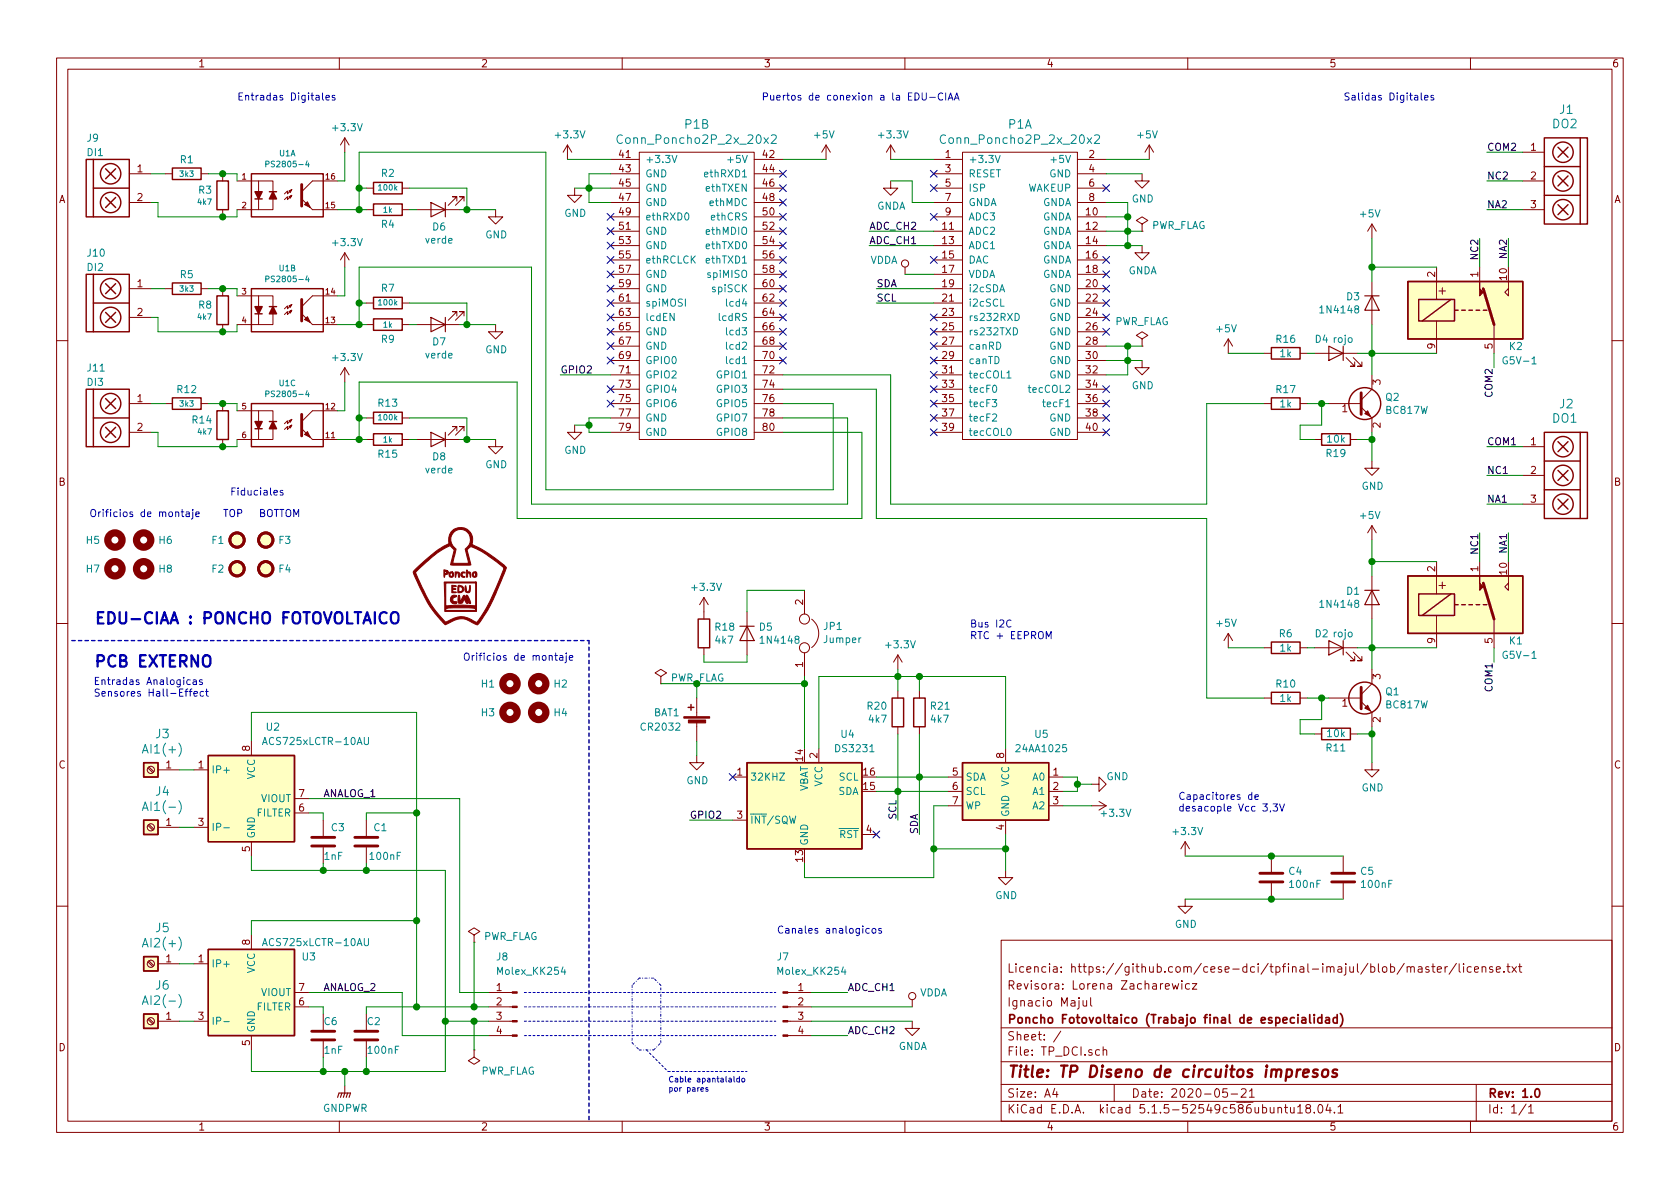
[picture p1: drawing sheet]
<svg xmlns="http://www.w3.org/2000/svg" width="297mm" height="210mm" viewBox="0 0 297 210" stroke-linecap="round" stroke-linejoin="round" font-family="sans-serif">
<defs><g id="words">
<g font-size="2.8" fill="#0000c2">
<text x="19.7" y="110.4">EDU-CIAA : PONCHO FOTOVOLTAICO</text>
<text x="16.5" y="118">PCB EXTERNO</text>
</g>
<text font-size="2.8" fill="#840000" x="178" y="190.5">Title: TP Diseno de circuitos impresos</text>
<g font-size="2.1" fill="#008484">
<text x="121.1" y="22.8">P1B</text>
<text x="178.3" y="22.8">P1A</text>
<text x="274.5" y="22.7">DO2</text>
<text x="275.8" y="20.1">J1</text>
<text x="110" y="25.4">Conn_Poncho2P_2x_20x2</text>
<text x="167.1" y="25.4">Conn_Poncho2P_2x_20x2</text>
<text x="274.5" y="74.7">DO1</text>
<text x="275.8" y="72.2">J2</text>
<text x="27.6" y="130.6">J3</text>
<text x="25.8" y="133.2">AI1(+)</text>
<text x="26" y="143.4">AI1(-)</text>
<text x="27.6" y="140.7">J4</text>
<text x="25.8" y="167.5">AI2(+)</text>
<text x="27.6" y="164.8">J5</text>
<text x="26" y="177.7">AI2(-)</text>
<text x="27.6" y="175">J6</text>
</g>
<g font-size="2.1" fill="#840000">
<text x="254.4" y="52.1">+</text>
<text x="254.4" y="104.2">+</text>
<text x="178" y="172">Licencia: https://github.com/cese-dci/tpfinal-imajul/blob/master/license.txt</text>
<text x="178" y="178">Ignacio Majul</text>
<text x="178" y="175">Revisora: Lorena Zacharewicz</text>
<text x="178" y="184">Sheet: /</text>
<text x="178" y="181">Poncho Fotovoltaico (Trabajo final de especialidad)</text>
<text x="178" y="186.7">File: TP_DCI.sch</text>
<text x="178" y="196.9">KiCad E.D.A. kicad 5.1.5-52549c586ubuntu18.04.1</text>
<text x="178" y="194.1">Size: A4</text>
<text x="200" y="194.1">Date: 2020-05-21</text>
<text x="263" y="194.1">Rev: 1.0</text>
<text x="263" y="196.9">Id: 1/1</text>
</g>
<g font-size="1.8" fill="#840000">
<text x="35" y="11.9">1</text>
<text x="85" y="11.9">2</text>
<text x="135" y="11.9">3</text>
<text x="185" y="11.9">4</text>
<text x="235" y="11.9">5</text>
<text x="285" y="11.9">6</text>
<text x="109.5" y="27.9">41</text>
<text x="134.9" y="27.9">42</text>
<text x="167.2" y="27.9">1</text>
<text x="192.6" y="27.9">2</text>
<text x="270.7" y="26.7">1</text>
<text x="10.4" y="35.9">A</text>
<text x="24.3" y="30.5">1</text>
<text x="24.3" y="35.6">2</text>
<text x="109.5" y="30.5">43</text>
<text x="109.5" y="33">45</text>
<text x="109.5" y="35.6">47</text>
<text x="134.9" y="30.5">44</text>
<text x="134.9" y="33">46</text>
<text x="134.9" y="35.6">48</text>
<text x="167.2" y="30.5">3</text>
<text x="167.2" y="33">5</text>
<text x="167.2" y="35.6">7</text>
<text x="192.6" y="30.5">4</text>
<text x="192.6" y="33">6</text>
<text x="192.6" y="35.6">8</text>
<text x="270.7" y="31.7">2</text>
<text x="285.4" y="35.9">A</text>
<text x="109.5" y="38.1">49</text>
<text x="109.5" y="40.6">51</text>
<text x="134.9" y="38.1">50</text>
<text x="134.9" y="40.6">52</text>
<text x="166.7" y="40.6">11</text>
<text x="167.2" y="38.1">9</text>
<text x="192.1" y="38.1">10</text>
<text x="192.1" y="40.6">12</text>
<text x="270.7" y="36.8">3</text>
<text x="109.5" y="43.2">53</text>
<text x="109.5" y="45.7">55</text>
<text x="134.9" y="43.2">54</text>
<text x="134.9" y="45.7">56</text>
<text x="166.7" y="43.2">13</text>
<text x="166.7" y="45.7">15</text>
<text x="192.1" y="43.2">14</text>
<text x="192.1" y="45.7">16</text>
<text x="24.3" y="50.8">1</text>
<text x="109.5" y="48.3">57</text>
<text x="109.5" y="50.8">59</text>
<text x="109.5" y="53.3">61</text>
<text x="134.9" y="48.3">58</text>
<text x="134.9" y="50.8">60</text>
<text x="134.9" y="53.3">62</text>
<text x="166.7" y="48.3">17</text>
<text x="166.7" y="50.8">19</text>
<text x="166.7" y="53.3">21</text>
<text x="192.1" y="48.3">18</text>
<text x="192.1" y="50.8">20</text>
<text x="192.1" y="53.3">22</text>
<text x="253.7" y="49" transform="rotate(-90 253.7 49)">2</text>
<text x="261.4" y="49" transform="rotate(-90 261.4 49)">1</text>
<text x="266.4" y="49.5" transform="rotate(-90 266.4 49.5)">10</text>
<text x="24.3" y="55.9">2</text>
<text x="109.5" y="55.9">63</text>
<text x="109.5" y="58.4">65</text>
<text x="134.9" y="55.9">64</text>
<text x="134.9" y="58.4">66</text>
<text x="166.7" y="55.9">23</text>
<text x="166.7" y="58.4">25</text>
<text x="192.1" y="55.9">24</text>
<text x="192.1" y="58.4">26</text>
<text x="109.5" y="61">67</text>
<text x="109.5" y="63.5">69</text>
<text x="134.9" y="61">68</text>
<text x="134.9" y="63.5">70</text>
<text x="166.7" y="61">27</text>
<text x="166.7" y="63.5">29</text>
<text x="192.1" y="61">28</text>
<text x="192.1" y="63.5">30</text>
<text x="253.7" y="61.7" transform="rotate(-90 253.7 61.7)">9</text>
<text x="263.9" y="61.7" transform="rotate(-90 263.9 61.7)">5</text>
<text x="24.3" y="71.1">1</text>
<text x="109.5" y="66">71</text>
<text x="109.5" y="68.6">73</text>
<text x="109.5" y="71.1">75</text>
<text x="134.9" y="66">72</text>
<text x="134.9" y="68.6">74</text>
<text x="134.9" y="71.1">76</text>
<text x="166.7" y="66">31</text>
<text x="166.7" y="68.6">33</text>
<text x="166.7" y="71.1">35</text>
<text x="192.1" y="66">32</text>
<text x="192.1" y="68.6">34</text>
<text x="192.1" y="71.1">36</text>
<text x="244.1" y="68" transform="rotate(-90 244.1 68)">3</text>
<text x="24.3" y="76.2">2</text>
<text x="109.5" y="73.7">77</text>
<text x="109.5" y="76.2">79</text>
<text x="134.9" y="73.7">78</text>
<text x="134.9" y="76.2">80</text>
<text x="166.7" y="73.7">37</text>
<text x="166.7" y="76.2">39</text>
<text x="192.1" y="73.7">38</text>
<text x="192.1" y="76.2">40</text>
<text x="237.3" y="72.9">1</text>
<text x="244.1" y="75.7" transform="rotate(-90 244.1 75.7)">2</text>
<text x="270.7" y="78.7">1</text>
<text x="270.7" y="83.8">2</text>
<text x="10.4" y="85.9">B</text>
<text x="270.7" y="88.9">3</text>
<text x="285.4" y="85.9">B</text>
<text x="253.7" y="101.1" transform="rotate(-90 253.7 101.1)">2</text>
<text x="261.4" y="101.1" transform="rotate(-90 261.4 101.1)">1</text>
<text x="266.4" y="101.5" transform="rotate(-90 266.4 101.5)">10</text>
<text x="142" y="107" transform="rotate(-90 142 107)">2</text>
<text x="253.7" y="113.8" transform="rotate(-90 253.7 113.8)">9</text>
<text x="263.9" y="113.8" transform="rotate(-90 263.9 113.8)">5</text>
<text x="142" y="118" transform="rotate(-90 142 118)">1</text>
<text x="237.3" y="125">1</text>
<text x="244.1" y="120.1" transform="rotate(-90 244.1 120.1)">3</text>
<text x="244.1" y="127.7" transform="rotate(-90 244.1 127.7)">2</text>
<text x="10.4" y="135.9">C</text>
<text x="29.4" y="135.9">1</text>
<text x="35.1" y="135.9">1</text>
<text x="44.2" y="132.8" transform="rotate(-90 44.2 132.8)">8</text>
<text x="130.3" y="137.2">1</text>
<text x="142" y="134.6" transform="rotate(-90 142 134.6)">14</text>
<text x="144.5" y="134.1" transform="rotate(-90 144.5 134.1)">2</text>
<text x="152.7" y="137.2">16</text>
<text x="168.4" y="137.2">5</text>
<text x="177.5" y="134.1" transform="rotate(-90 177.5 134.1)">8</text>
<text x="186.2" y="137.2">1</text>
<text x="285.4" y="135.9">C</text>
<text x="52.9" y="143.5">6</text>
<text x="52.9" y="141">7</text>
<text x="152.7" y="139.7">15</text>
<text x="168.4" y="139.7">6</text>
<text x="168.4" y="142.2">7</text>
<text x="186.2" y="139.7">2</text>
<text x="186.2" y="142.2">3</text>
<text x="29.4" y="146">1</text>
<text x="35.1" y="146">3</text>
<text x="130.3" y="144.8">3</text>
<text x="153.2" y="147.3">4</text>
<text x="177.5" y="146.8" transform="rotate(-90 177.5 146.8)">4</text>
<text x="44.2" y="150.6" transform="rotate(-90 44.2 150.6)">5</text>
<text x="142" y="152.3" transform="rotate(-90 142 152.3)">13</text>
<text x="44.2" y="167.1" transform="rotate(-90 44.2 167.1)">8</text>
<text x="29.4" y="170.2">1</text>
<text x="35.1" y="170.2">1</text>
<text x="52.9" y="177.8">6</text>
<text x="52.9" y="175.3">7</text>
<text x="87.8" y="175.3">1</text>
<text x="87.8" y="177.8">2</text>
<text x="141.1" y="175.3">1</text>
<text x="141.1" y="177.8">2</text>
<text x="10.4" y="185.9">D</text>
<text x="29.4" y="180.3">1</text>
<text x="35.1" y="180.3">3</text>
<text x="44.2" y="184.9" transform="rotate(-90 44.2 184.9)">5</text>
<text x="87.8" y="180.3">3</text>
<text x="87.8" y="182.9">4</text>
<text x="141.1" y="180.3">3</text>
<text x="141.1" y="182.9">4</text>
<text x="285.4" y="185.9">D</text>
<text x="35" y="199.9">1</text>
<text x="85" y="199.9">2</text>
<text x="135" y="199.9">3</text>
<text x="185" y="199.9">4</text>
<text x="235" y="199.9">5</text>
<text x="285" y="199.9">6</text>
</g>
<g font-size="1.8" fill="#0000c2">
<text x="41.9" y="17.8">Entradas Digitales</text>
<text x="134.6" y="17.8">Puertos de conexion a la EDU-CIAA</text>
<text x="237.5" y="17.8">Salidas Digitales</text>
<text x="40.6" y="87.6">Fiduciales</text>
<text x="18.6" y="91.4">Orificios de montaje</text>
<text x="39.4" y="91.4">TOP</text>
<text x="45.7" y="91.4">BOTTOM</text>
<text x="171.4" y="111">Bus I2C</text>
<text x="171.4" y="113">RTC + EEPROM</text>
<text x="84.6" y="116.8">Orificios de montaje</text>
<text x="16.5" y="121.1">Entradas Analogicas</text>
<text x="16.5" y="123.2">Sensores Hall-Effect</text>
<text x="208.3" y="141.4">Capacitores de</text>
<text x="208.3" y="143.5">desacople Vcc 3,3V</text>
<text x="139.7" y="165.1">Canales analogicos</text>
</g>
<g font-size="1.8" fill="#008484">
<text x="59" y="23.2">+3.3V</text>
<text x="15.4" y="25.1">J9</text>
<text x="15.5" y="27.6">DI1</text>
<text x="31.9" y="28.9">R1</text>
<text x="98.4" y="24.5">+3.3V</text>
<text x="114" y="28.8">+3.3V</text>
<text x="129.1" y="28.8">+5V</text>
<text x="144.1" y="24.5">+5V</text>
<text x="155.5" y="24.5">+3.3V</text>
<text x="171.2" y="28.8">+3.3V</text>
<text x="186.3" y="28.8">+5V</text>
<text x="201.2" y="24.5">+5V</text>
<text x="35.2" y="34.3">R3</text>
<text x="67.5" y="31.3">R2</text>
<text x="114" y="31.4">GND</text>
<text x="114" y="33.9">GND</text>
<text x="125" y="31.4">ethRXD1</text>
<text x="125" y="33.9">ethTXEN</text>
<text x="171.2" y="31.4">RESET</text>
<text x="171.2" y="33.9">ISP</text>
<text x="181.6" y="33.9">WAKEUP</text>
<text x="185.5" y="31.4">GND</text>
<text x="200.1" y="35.8">GND</text>
<text x="67.5" y="40.3">R4</text>
<text x="76.5" y="40.8">D6</text>
<text x="99.8" y="38.3">GND</text>
<text x="114" y="36.4">GND</text>
<text x="114" y="39">ethRXD0</text>
<text x="114" y="41.5">GND</text>
<text x="125.1" y="41.5">ethMDIO</text>
<text x="125.7" y="36.4">ethMDC</text>
<text x="126" y="39">ethCRS</text>
<text x="155" y="37.1">GNDA</text>
<text x="171.2" y="41.5">ADC2</text>
<text x="171.2" y="36.4">GNDA</text>
<text x="171.2" y="39">ADC3</text>
<text x="184.3" y="39">GNDA</text>
<text x="184.3" y="41.5">GNDA</text>
<text x="184.3" y="36.4">GNDA</text>
<text x="203.5" y="40.5">PWR_FLAG</text>
<text x="240.6" y="38.4">+5V</text>
<text x="15.5" y="47.9">DI2</text>
<text x="15.5" y="45.4">J10</text>
<text x="59" y="43.5">+3.3V</text>
<text x="75.3" y="43.1">verde</text>
<text x="85.8" y="42.2">GND</text>
<text x="114" y="44.1">GND</text>
<text x="114" y="46.6">ethRCLCK</text>
<text x="125.2" y="44.1">ethTXD0</text>
<text x="125.2" y="46.6">ethTXD1</text>
<text x="153.8" y="46.7">VDDA</text>
<text x="171.2" y="44.1">ADC1</text>
<text x="171.2" y="46.6">DAC</text>
<text x="184.3" y="44.1">GNDA</text>
<text x="184.3" y="46.6">GNDA</text>
<text x="31.9" y="49.2">R5</text>
<text x="67.5" y="51.6">R7</text>
<text x="114" y="49.1">GND</text>
<text x="114" y="51.7">GND</text>
<text x="125.2" y="49.1">spiMISO</text>
<text x="126" y="51.7">spiSCK</text>
<text x="171.2" y="49.1">VDDA</text>
<text x="171.2" y="51.7">i2cSDA</text>
<text x="184.3" y="49.1">GNDA</text>
<text x="185.5" y="51.7">GND</text>
<text x="199.5" y="48.5">GNDA</text>
<text x="238.1" y="53.1">D3</text>
<text x="35.2" y="54.6">R8</text>
<text x="114" y="54.2">spiMOSI</text>
<text x="114" y="56.8">lcdEN</text>
<text x="114" y="59.3">GND</text>
<text x="127.3" y="56.8">lcdRS</text>
<text x="128.8" y="54.2">lcd4</text>
<text x="128.8" y="59.3">lcd3</text>
<text x="171.2" y="54.2">i2cSCL</text>
<text x="171.2" y="56.8">rs232RXD</text>
<text x="171.2" y="59.3">rs232TXD</text>
<text x="185.5" y="54.2">GND</text>
<text x="185.5" y="56.8">GND</text>
<text x="185.5" y="59.3">GND</text>
<text x="197" y="57.5">PWR_FLAG</text>
<text x="215.2" y="58.8">+5V</text>
<text x="233.7" y="55.4">1N4148</text>
<text x="15.5" y="65.7">J11</text>
<text x="59" y="63.8">+3.3V</text>
<text x="67.5" y="60.6">R9</text>
<text x="75.3" y="63.4">verde</text>
<text x="76.5" y="61.1">D7</text>
<text x="85.8" y="62.5">GND</text>
<text x="114" y="61.8">GND</text>
<text x="114" y="64.4">GPIO0</text>
<text x="128.8" y="61.8">lcd2</text>
<text x="128.8" y="64.4">lcd1</text>
<text x="171.2" y="61.8">canRD</text>
<text x="171.2" y="64.4">canTD</text>
<text x="185.5" y="61.8">GND</text>
<text x="185.5" y="64.4">GND</text>
<text x="225.7" y="60.6">R16</text>
<text x="226.4" y="63.2">1k</text>
<text x="232.6" y="60.6">D4 rojo</text>
<text x="266.1" y="64.4">G5V-1</text>
<text x="266.9" y="61.9">K2</text>
<text x="15.5" y="68.2">DI3</text>
<text x="31.4" y="69.5">R12</text>
<text x="66.9" y="71.9">R13</text>
<text x="114" y="66.9">GPIO2</text>
<text x="114" y="69.5">GPIO4</text>
<text x="126.9" y="66.9">GPIO1</text>
<text x="126.9" y="69.5">GPIO3</text>
<text x="171.2" y="66.9">tecCOL1</text>
<text x="171.2" y="69.5">tecF0</text>
<text x="182.2" y="69.5">tecCOL2</text>
<text x="185.5" y="66.9">GND</text>
<text x="200.1" y="68.8">GND</text>
<text x="225.7" y="69.5">R17</text>
<text x="245" y="70.9">Q2</text>
<text x="34.1" y="74.9">R14</text>
<text x="114" y="72">GPIO6</text>
<text x="114" y="74.5">GND</text>
<text x="114" y="77.1">GND</text>
<text x="126.9" y="72">GPIO5</text>
<text x="126.9" y="74.5">GPIO7</text>
<text x="126.9" y="77.1">GPIO8</text>
<text x="171.2" y="72">tecF3</text>
<text x="171.2" y="74.5">tecF2</text>
<text x="171.2" y="77.1">tecCOL0</text>
<text x="184.9" y="72">tecF1</text>
<text x="185.5" y="74.5">GND</text>
<text x="185.5" y="77.1">GND</text>
<text x="226.4" y="72.1">1k</text>
<text x="245.2" y="73.2">BC817W</text>
<text x="66.9" y="80.9">R15</text>
<text x="75.3" y="83.7">verde</text>
<text x="76.5" y="81.4">D8</text>
<text x="85.8" y="82.8">GND</text>
<text x="99.8" y="80.3">GND</text>
<text x="234.6" y="80.8">R19</text>
<text x="234.7" y="78.3">10k</text>
<text x="240.7" y="86.6">GND</text>
<text x="240.6" y="91.8">+5V</text>
<text x="15.3" y="101.3">H7</text>
<text x="15.3" y="96.2">H5</text>
<text x="28.2" y="101.3">H8</text>
<text x="28.2" y="96.2">H6</text>
<text x="37.5" y="101.3">F2</text>
<text x="37.5" y="96.2">F1</text>
<text x="49.4" y="96.2">F3</text>
<text x="49.4" y="101.3">F4</text>
<text x="122.5" y="104.5">+3.3V</text>
<text x="233.7" y="107.5">1N4148</text>
<text x="238.1" y="105.2">D1</text>
<text x="126.5" y="111.5">R18</text>
<text x="126.6" y="113.8">4k7</text>
<text x="134.3" y="111.5">D5</text>
<text x="134.7" y="113.8">1N4148</text>
<text x="145.7" y="111.4">JP1</text>
<text x="145.7" y="113.7">Jumper</text>
<text x="215.2" y="110.8">+5V</text>
<text x="226.2" y="112.7">R6</text>
<text x="232.6" y="112.7">D2 rojo</text>
<text x="266.9" y="114">K1</text>
<text x="156.8" y="114.6">+3.3V</text>
<text x="226.4" y="115.2">1k</text>
<text x="266.1" y="116.5">G5V-1</text>
<text x="85.2" y="121.6">H1</text>
<text x="98" y="121.6">H2</text>
<text x="118.4" y="120.5">PWR_FLAG</text>
<text x="153.4" y="125.5">R20</text>
<text x="164.6" y="125.5">R21</text>
<text x="225.7" y="121.6">R10</text>
<text x="226.4" y="124.1">1k</text>
<text x="245" y="123">Q1</text>
<text x="245.2" y="125.3">BC817W</text>
<text x="47.1" y="129.2">U2</text>
<text x="47.1" y="131.7">ACS725xLCTR-10AU</text>
<text x="85.2" y="126.7">H3</text>
<text x="98" y="126.7">H4</text>
<text x="113.6" y="129.2">CR2032</text>
<text x="115.6" y="126.7">BAT1</text>
<text x="148.7" y="130.5">U4</text>
<text x="153.7" y="127.8">4k7</text>
<text x="164.7" y="127.8">4k7</text>
<text x="183" y="130.5">U5</text>
<text x="234.7" y="130.3">10k</text>
<text x="37.3" y="136.8">IP+</text>
<text x="45.1" y="137.8" transform="rotate(-90 45.1 137.8)">VCC</text>
<text x="147.9" y="133">DS3231</text>
<text x="179.9" y="133">24AA1025</text>
<text x="195.6" y="138">GND</text>
<text x="234.6" y="132.9">R11</text>
<text x="46.2" y="141.9">VIOUT</text>
<text x="121.4" y="138.7">GND</text>
<text x="132.6" y="138">32KHZ</text>
<text x="142.9" y="140.2" transform="rotate(-90 142.9 140.2)">VBAT</text>
<text x="145.4" y="139.1" transform="rotate(-90 145.4 139.1)">VCC</text>
<text x="148.2" y="140.6">SDA</text>
<text x="148.4" y="138">SCL</text>
<text x="170.7" y="138">SDA</text>
<text x="170.7" y="140.6">SCL</text>
<text x="170.7" y="143.1">WP</text>
<text x="178.4" y="139.1" transform="rotate(-90 178.4 139.1)">VCC</text>
<text x="182.7" y="138">A0</text>
<text x="182.7" y="140.6">A1</text>
<text x="182.7" y="143.1">A2</text>
<text x="240.7" y="139.9">GND</text>
<text x="37.3" y="146.9">IP-</text>
<text x="45.1" y="148.3" transform="rotate(-90 45.1 148.3)">GND</text>
<text x="45.4" y="144.4">FILTER</text>
<text x="58.6" y="147">C3</text>
<text x="66.1" y="147">C1</text>
<text x="132.6" y="145.7">INT/SQW</text>
<text x="142.9" y="149.6" transform="rotate(-90 142.9 149.6)">GND</text>
<text x="148.4" y="148.2">RST</text>
<text x="178.4" y="144.5" transform="rotate(-90 178.4 144.5)">GND</text>
<text x="194.9" y="144.4">+3.3V</text>
<text x="207.6" y="147.7">+3.3V</text>
<text x="57.4" y="152.1">1nF</text>
<text x="65.6" y="152.1">100nF</text>
<text x="227.9" y="154.7">C4</text>
<text x="240.6" y="154.7">C5</text>
<text x="176" y="159">GND</text>
<text x="228.2" y="157">100nF</text>
<text x="240.9" y="157">100nF</text>
<text x="47.1" y="167.3">ACS725xLCTR-10AU</text>
<text x="85.4" y="166.2">PWR_FLAG</text>
<text x="207.7" y="164.1">GND</text>
<text x="37.3" y="171.1">IP+</text>
<text x="45.1" y="172.1" transform="rotate(-90 45.1 172.1)">VCC</text>
<text x="53.5" y="169.8">U3</text>
<text x="87.8" y="169.8">J8</text>
<text x="88.2" y="172.4">Molex_KK254</text>
<text x="137.5" y="169.8">J7</text>
<text x="137.8" y="172.4">Molex_KK254</text>
<text x="45.4" y="178.7">FILTER</text>
<text x="46.2" y="176.1">VIOUT</text>
<text x="162.6" y="176.2">VDDA</text>
<text x="37.3" y="181.2">IP-</text>
<text x="45.1" y="182.6" transform="rotate(-90 45.1 182.6)">GND</text>
<text x="57.4" y="181.3">C6</text>
<text x="65" y="181.3">C2</text>
<text x="158.8" y="185.7">GNDA</text>
<text x="57.4" y="186.4">1nF</text>
<text x="65.2" y="186.4">100nF</text>
<text x="84.9" y="190">PWR_FLAG</text>
<text x="57" y="196.6">GNDPWR</text>
</g>
<g font-size="1.8">
<text x="262.9" y="26.7">COM2</text>
<text x="262.9" y="31.7">NC2</text>
<text x="153.7" y="40.6">ADC_CH2</text>
<text x="262.9" y="36.8">NA2</text>
<text x="153.7" y="43.2">ADC_CH1</text>
<text x="261.4" y="45.7" transform="rotate(-90 261.4 45.7)">NC2</text>
<text x="266.4" y="45.7" transform="rotate(-90 266.4 45.7)">NA2</text>
<text x="154.9" y="53.3">SCL</text>
<text x="154.9" y="50.8">SDA</text>
<text x="99.1" y="66">GPIO2</text>
<text x="263.9" y="70.1" transform="rotate(-90 263.9 70.1)">COM2</text>
<text x="262.9" y="83.8">NC1</text>
<text x="262.9" y="78.7">COM1</text>
<text x="262.9" y="88.9">NA1</text>
<text x="261.4" y="97.8" transform="rotate(-90 261.4 97.8)">NC1</text>
<text x="266.4" y="97.8" transform="rotate(-90 266.4 97.8)">NA1</text>
<text x="263.9" y="122.2" transform="rotate(-90 263.9 122.2)">COM1</text>
<text x="57.1" y="141">ANALOG_1</text>
<text x="121.9" y="144.8">GPIO2</text>
<text x="158.5" y="145" transform="rotate(-90 158.5 145)">SCL</text>
<text x="162.3" y="147.6" transform="rotate(-90 162.3 147.6)">SDA</text>
<text x="57.1" y="175.3">ANALOG_2</text>
<text x="149.9" y="175.3">ADC_CH1</text>
<text x="149.9" y="182.9">ADC_CH2</text>
</g>
<g font-size="1.4" fill="#008484">
<text x="47.7" y="29.6">PS2805-4</text>
<text x="49.4" y="27.6">U1A</text>
<text x="31.9" y="31.3">3k3</text>
<text x="67" y="33.7">100k</text>
<text x="35" y="36.2">4k7</text>
<text x="67.8" y="37.6">1k</text>
<text x="49.4" y="47.9">U1B</text>
<text x="31.9" y="51.6">3k3</text>
<text x="47.7" y="49.9">PS2805-4</text>
<text x="67" y="54">100k</text>
<text x="35" y="56.5">4k7</text>
<text x="67.8" y="57.9">1k</text>
<text x="31.9" y="71.9">3k3</text>
<text x="47.7" y="70.2">PS2805-4</text>
<text x="49.4" y="68.3">U1C</text>
<text x="35.1" y="76.9">4k7</text>
<text x="67" y="74.3">100k</text>
<text x="67.8" y="78.3">1k</text>
</g>
<g font-size="1.4" fill="#840000">
<text x="42.8" y="31.7">1</text>
<text x="57.6" y="31.7">16</text>
<text x="42.8" y="36.8">2</text>
<text x="57.6" y="36.8">15</text>
<text x="42.8" y="52.1">3</text>
<text x="57.6" y="52.1">14</text>
<text x="42.8" y="57.1">4</text>
<text x="57.6" y="57.1">13</text>
<text x="42.8" y="72.4">5</text>
<text x="42.8" y="77.5">6</text>
<text x="57.6" y="77.5">11</text>
<text x="57.6" y="72.4">12</text>
</g>
<g font-size="1.4" fill="#0000c2">
<text x="118.1" y="191.4">Cable apantalaldo</text>
<text x="118.1" y="193">por pares</text>
</g>
</g></defs>
<g fill="none" stroke="#840000" stroke-width=".18">
<path d="M10 10.3h277v189.9h-277zM12 12.2h273v186.1h-273zM60 10.3v1.9M110 10.3v1.9M160 10.3v1.9M210 10.3v1.9M260 10.3v1.9M22.9 30.7h3.8M22.9 35.8h3.8M29.2 30.7h1.3M35.6 30.7h1.2M39.4 30.7v1.3"/>
<path d="M39.4 37.1v1.2M41.9 32h6.4v5.1h-6.4M45.7 32v5.1M51.1 33.8l.5-.3-.3 .5zM51.6 33.5l-.8 .8v-.5l-.5 .5M51.6 34.5l-.3 .5-.2-.2 .5-.3-.8 .8v-.5l-.5 .5M55.2 37.1h4.5M59.7 32h-4.5l-1.9 1.9M61 24.4v2.5M61 24.4l-.8 1.2M61 24.4l.7 1.2M64.8 33.3h1.2"/>
<path d="M64.8 37.1h1.2M71.1 33.3h1.3M71.1 37.1h1.3M73.7 37.1h7.6M80.8 35.6v-.8h-.8h.8l-1.6 1.5M82 35.6v-.8h-.7h.7l-1.5 1.5M87.6 37.1v1.2h1.3l-1.3 1.3-1.2-1.3h1.2M100.3 25.6l-.7 1.3M100.3 25.6v2.6M100.3 25.6l.8 1.3M101.6 33.3v1.2h1.3l-1.3 1.3-1.3-1.3h1.3M107.9 28.2h5.1"/>
<path d="M107.9 30.7h5.1M107.9 33.3h5.1M107.9 35.8h5.1M107.9 38.3h5.1M113 26.9h20.3v50.8h-20.3zM133.3 28.2h5.1M133.3 30.7h5.1M133.3 33.3h5.1M133.3 35.8h5.1M133.3 38.3h5.1M146 25.6l.8 1.3M146 25.6v2.6"/>
<path d="M146 25.6l-.7 1.3M157.5 32v1.3h1.2l-1.2 1.2-1.3-1.2h1.3M157.5 25.6l-.8 1.3M157.5 25.6v2.6M157.5 25.6l.7 1.3M165.1 28.2h5.1M165.1 30.7h5.1M165.1 33.3h5.1M165.1 35.8h5.1M165.1 38.3h5.1M170.2 26.9h20.3v50.8h-20.3zM190.5 28.2h5.1"/>
<path d="M190.5 30.7h5.1M190.5 33.3h5.1M190.5 35.8h5.1M190.5 38.3h5.1M201.9 39.6l1-.6-1-.7-1 .7 1 .6v1.3M201.9 30.7v1.3h1.3l-1.3 1.3-1.2-1.3h1.2M203.2 25.6l.8 1.3M203.2 25.6v2.6M203.2 25.6l-.8 1.3M242.6 39.6l.7 1.3M242.6 39.6v2.6M242.6 39.6l-.8 1.3"/>
<path d="M269.2 37.1h3.8M269.2 26.9h3.8M269.2 32h3.8M22.9 51h3.8M22.9 56.1h3.8M29.2 51h1.3M35.6 51h1.2M39.4 51v1.3M39.4 57.4v1.3M41.9 52.3h6.4v5.1h-6.4M45.7 52.3v5.1M51.1 54.1l.5-.3-.3 .6z"/>
<path d="M51.6 53.8l-.8 .8v-.5l-.5 .5M51.6 54.9l-.3 .5-.2-.3 .5-.2-.8 .7v-.5l-.5 .5M55.2 57.4h4.5M59.7 52.3h-4.5l-1.9 1.9M61 44.7v2.5M61 44.7l-.8 1.3M61 44.7l.7 1.3M64.8 53.6h1.2M64.8 57.4h1.2M71.1 53.6h1.3M71.1 57.4h1.3M73.7 57.4h7.6"/>
<path d="M80.8 55.9v-.8h-.8h.8l-1.6 1.5M82 55.9v-.8h-.7h.7l-1.5 1.5M87.6 57.4v1.3h1.3l-1.3 1.2-1.2-1.2h1.2M107.9 40.9h5.1M107.9 43.4h5.1M107.9 46h5.1M107.9 48.5h5.1M107.9 51h5.1M107.9 53.6h5.1M107.9 56.1h5.1M107.9 58.7h5.1M133.3 40.9h5.1"/>
<path d="M133.3 43.4h5.1M133.3 46h5.1M133.3 48.5h5.1M133.3 51h5.1M133.3 53.6h5.1M133.3 56.1h5.1M133.3 58.7h5.1M160 47.2v1.3M165.1 40.9h5.1M165.1 43.4h5.1M165.1 46h5.1M165.1 48.5h5.1"/>
<path d="M165.1 51h5.1M165.1 53.6h5.1M165.1 56.1h5.1M165.1 58.7h5.1M190.5 40.9h5.1M190.5 43.4h5.1M190.5 46h5.1M190.5 48.5h5.1M190.5 51h5.1M190.5 53.6h5.1M190.5 56.1h5.1M190.5 58.7h5.1"/>
<path d="M201.9 59.9l1-.6-1-.6-1 .6 1 .6v1.3M201.9 40.9h.1M201.9 43.4v1.3h1.3l-1.3 1.3-1.2-1.3h1.2M217.2 59.9l.7 1.3M217.2 59.9v2.6M217.2 59.9l-.8 1.3M242.6 49.8v7.6M254 47.2v5.8M254 56.8v5.7M261.6 47.2v2.6M264.2 57.4v5.1M266.7 49.8v2.5l-.6-.6 .6-.7"/>
<path d="M10 60.2h2M22.9 71.4h3.8M22.9 76.4h3.8M29.2 71.4h1.3M35.6 71.4h1.2M39.4 71.4v1.2M39.4 77.7v1.3M41.9 72.6h6.4v5.1h-6.4M45.7 72.6v5.1M51.1 74.4l.5-.2-.3 .5zM51.6 74.2l-.8 .7v-.5l-.5 .5M51.6 75.2l-.3 .5-.2-.3 .5-.2-.8 .7v-.5l-.5 .5"/>
<path d="M55.2 77.7h4.5M59.7 72.6h-4.5l-1.9 1.9M61 65v2.6M61 65l-.8 1.3M61 65l.7 1.3M64.8 73.9h1.2M64.8 77.7h1.2M71.1 73.9h1.3M71.1 77.7h1.3M73.7 77.7h7.6M80.8 76.2v-.8h-.8h.8l-1.6 1.6M82 76.2v-.8h-.7h.7l-1.5 1.6"/>
<path d="M87.6 77.7v1.3h1.3l-1.3 1.3-1.2-1.3h1.2M101.6 75.2v1.2h1.3l-1.3 1.3-1.3-1.3h1.3M107.9 71.4h5.1M107.9 61.2h5.1M107.9 63.7h5.1M107.9 66.3h5.1M107.9 68.8h5.1M107.9 73.9h5.1M107.9 76.4h5.1M133.3 71.4h5.1M133.3 61.2h5.1M133.3 63.7h5.1"/>
<path d="M133.3 66.3h5.1M133.3 68.8h5.1M133.3 73.9h5.1M133.3 76.4h5.1M165.1 71.4h5.1M165.1 61.2h5.1M165.1 63.7h5.1M165.1 66.3h5.1M165.1 68.8h5.1M165.1 73.9h5.1M165.1 76.4h5.1M190.5 71.4h5.1"/>
<path d="M190.5 61.2h5.1M190.5 63.7h5.1M190.5 66.3h5.1M190.5 68.8h5.1M190.5 73.9h5.1M190.5 76.4h5.1M201.9 63.7v1.3h1.3l-1.3 1.3-1.2-1.3h1.2M201.9 61.2h.1M223.5 71.4h1.3M223.5 62.5h1.3M229.9 71.4h1.2M229.9 62.5h1.2"/>
<path d="M232.4 77.7h1.3M232.4 62.5h7.6M234.9 71.4h5.8M238 63.2l1.5 1.6h-.7h.7v-.8M238.8 77.7h1.2M239.3 63.2l1.5 1.6h-.8h.8v-.8M240.7 72l1.9 1.9v2.5M242.6 66.3v2.5l-1.9 1.9M269.2 79h3.8M285 60.2h2M242.6 81.5v1.3h1.2l-1.2 1.3-1.3-1.3h1.3M242.6 93v2.5"/>
<path d="M242.6 93l.7 1.2M242.6 93l-.8 1.2M254 99.3v5.7M261.6 99.3v2.5M269.2 84.1h3.8M269.2 89.1h3.8M10 110.3h2M116.8 119.6l1.1-.6-1.1-.6-1 .6 1 .6v1.3M124.5 105.7l-.8 1.2M124.5 105.7v3.8M124.5 114.5v1.3M124.5 105.7l.7 1.2"/>
<path d="M132.1 108.2v7.6M142.2 104.4v4.2M142.2 115.4v4.2M143.5 109.5a3.2 3.2 0 0 1 0 5M158.7 115.8l-.7 1.3M158.7 115.8v2.6M158.7 115.8l.8 1.3M217.2 112v2.5M217.2 112l.7 1.3M217.2 112l-.8 1.3M223.5 114.5h1.3M229.9 114.5h1.2"/>
<path d="M232.4 114.5h7.6M238 115.3l1.5 1.5h-.7h.7v-.7M239.3 115.3l1.5 1.5h-.8h.8v-.7M242.6 101.8v7.7M242.6 118.4v2.5l-1.9 1.9M254 108.8v5.7M264.2 109.5v5M266.7 101.8v2.6l-.6-.6 .6-.7M285 110.3h2M26.2 135.8l.8 .8M26.3 135.6l.9 .9M27.9 136.1h3.8"/>
<path d="M34.3 136.1h2.5M44.4 131.1v2.5M116.8 120.9h.1M123.2 133.6v1.3h1.3l-1.3 1.2-1.3-1.2h1.3M123.2 123.4v3.3M123.2 127.8v3.3M129.5 137.4h2.6M144.8 132.3v2.6M158.7 122.2v1.2M158.7 128.5v1.3M162.6 122.2v1.2M162.6 128.5v1.3"/>
<path d="M167.6 137.4h2.6M167.6 139.9h2.6M177.8 132.3v2.6M185.4 137.4h2.6M185.4 139.9h2.6M193 138.7h1.3v-1.3l1.3 1.3-1.3 1.2v-1.2M223.5 123.4h1.3M229.9 123.4h1.2M232.4 129.8h1.3M234.9 123.4h5.8M238.8 129.8h1.2M240.7 124.1l1.9 1.9v2.5"/>
<path d="M242.6 134.9v1.2h1.2l-1.2 1.3-1.3-1.3h1.3M26.2 146l.8 .8M26.3 145.8l.9 .8M27.9 146.3h3.8M34.3 146.3h2.5M44.4 148.8v2.6M52.1 143.8h2.5M52.1 141.2h2.5M57.1 145v2.8M57.1 149.9v2.7M64.8 145v2.8M64.8 149.9v2.7"/>
<path d="M129.5 145h2.6M152.4 147.6h2.5M167.6 142.5h2.6M177.8 153.9v1.3h1.3l-1.3 1.3-1.3-1.3h1.3M177.8 145v2.6M185.4 142.5h2.6M193 142.5h2.6M194.3 141.7l1.3 .8M195.6 142.5l-1.3 .8M209.5 159v1.3h1.3l-1.3 1.2-1.2-1.2h1.2M209.5 148.8l-.7 1.3M209.5 148.8v2.6"/>
<path d="M209.5 148.8l.8 1.3M224.8 151.4v2.8M224.8 156.2v2.8M237.5 151.4v2.8M237.5 156.2v2.8M10 160.2h2M26.2 170.1l.8 .8M26.3 169.9l.9 .9M27.9 170.4h3.8M34.3 170.4h2.5M44.4 165.3v2.6M52.1 178h2.5"/>
<path d="M52.1 175.5h2.5M57.1 179.3v2.8M64.8 179.3v2.8M83.8 165.3l1-.6-1-.6-1 .6 1 .6v1.3M83.8 166.6h.1M86.4 178h4.2M86.4 175.5h4.2M139.3 178h4.2M139.3 175.5h4.2M161.3 176.8v1.2M177 166.3h108v32h-108zM191.5 176.9l.1 .9 .3 .1 .2-.1"/>
<path d="M192.1 176.9v1M192.8 176.4v1.3l.3 .2M207.3 173.9l.2 1 .3-.7 .3 .7 .3-1M209 173.4v.2M209 173.9v1M210.3 174l-.4-.1-.3 .3 .1 .6 .2 .1 .4-.1M210.8 173.9h.8l-.8 1h.8M245.9 171l.4-.1 .3 .3-.1 .6-.2 .1h-.4M248.3 170.4l-1.3 1.9M248.8 171.1l.2-.2 .4 .1v.9M248.8 170.9v1M249.4 171.1l.2-.2 .4 .1 .1 .9"/>
<path d="M250.8 171h.6v.9M251.4 171.3l-.5 .1-.2 .2 .1 .3h.1h.5M252.6 171l-.3-.1-.2 .2v.3l.5 .1v.4h-.5M253.1 170.9h.6M253.4 170.4v1.3l.3 .2M254.1 171.4l.8-.1-.1-.3-.4-.1-.3 .2 .1 .8h.6M255.5 170.9v1M255.9 170.9l-.3 .1-.1 .2M257.5 170.4l-1.3 1.9M258 170.4v1.3l.2 .2M258.8 170.4v.2M258.8 170.9v1"/>
<path d="M260.1 171l-.4-.1-.3 .3 .1 .6 .2 .1h.4M260.7 171.4l.7-.1-.1-.3-.4-.1-.2 .2 .1 .8h.5M262.1 171.1v-.1a.37 .37 0 0 1 .6 .1v.8M262.1 170.9v1M263.9 171l-.3-.1-.3 .2 .1 .3 .5 .1v.4h-.6M264.6 171.4l.7-.1-.1-.3-.4-.1-.2 .2v.8h.6M265.9 171.8v.1M266.4 170.9h.6M266.6 170.4v1.3l.4 .2M267.3 170.9l.8 1M268.1 170.9l-.8 1M268.5 170.9h.6"/>
<path d="M268.7 170.4v1.3l.4 .2M285 160.2h2M26.2 180.3l.8 .8M26.3 180.1l.9 .8M27.9 180.6h3.8M34.3 180.6h2.5M44.4 183.1v2.6M57.1 184.1v2.8M60 198.3v1.9M61 192v1.3M64.8 184.1v2.8M83.8 185.7v1.2l1 .7-1 .6-1-.6 1-.7"/>
<path d="M83.8 185.7h.1M86.4 180.6h4.2M86.4 183.1h4.2M110 198.3v1.9M139.3 180.6h4.2M139.3 183.1h4.2M160 198.3v1.9M161.3 180.6v1.3h1.3l-1.3 1.2-1.3-1.2h1.3M177 194.8h108M177 191.8h108M177 187.8h108M177 181.8h108"/>
<path d="M186.5 192.5l-.4 1h1M186.8 193v1M187.6 182.3l-1.3 2M194.4 185.7l-.4-.1-.3 .3 .1 .6h.6M195 185.7l.3-.1 .3 .1 .1 .9M195 185.1v1.5M197 191.8v3M210 198.3v1.9M217 192.5h-.7l-.1 .7 .2-.1 .5 .1 .1 .2v.5l-.2 .1-.6-.1M217.7 193.5h1.1M219.5 192.7l.2-.2h.3l.3 .2v.3v.2l-.9 .8h.9M220.9 193l.4-.5v1.5"/>
<path d="M220.9 194h.9M226 196l.2-.2 .3 .1 .1 .9M227.1 195.8h.6M227.3 195.3v1.3l.4 .2M228.2 195.8v.9l.4 .1 .2-.1M228.8 195.8v1M229.4 195.8l.5-.5v1.5M229.4 196.8h.9M231.2 196l-.3-.2v-.3a.48 .48 0 0 1 .7-.1l.1 .2-.1 .3-.6 .1-.1 .3v.4l.3 .1 .4-.1 .1-.2v-.2l-.3-.3M232.4 196.7v.1M233.1 195.5l.3-.2a.8 .8 0 0 1 .5 .8 .8 .8 0 0 1-.5 .7l-.3-.1-.1-.4zM234.8 195.2l-.4 1.1h1"/>
<path d="M235.2 195.8v1M235.9 196.7v.1M236.6 195.8l.4-.5v1.5M236.6 196.8h.8M260 198.3v1.9M261 191.8v6.5M269.8 195.2l-1.2 2M270.3 195.8l.4-.5v1.5M270.3 196.8h.8"/>
<circle cx="160" cy="46.6" r=".63"/>
<circle cx="142.2" cy="109.5" r=".89"/>
<circle cx="142.2" cy="114.5" r=".89"/>
<circle cx="26.7" cy="136.1" r=".63"/>
<circle cx="26.7" cy="146.3" r=".63"/>
<circle cx="26.7" cy="170.4" r=".63"/>
<circle cx="161.3" cy="176.1" r=".63"/>
<circle cx="26.7" cy="180.6" r=".63"/>
</g>
<g fill="none" stroke="#840000" stroke-width=".3">
<path d="M231.6 179.4v1.3l.2 .2M232.4 179.4v.2M232.4 179.9v1M233.7 179.4v1.5M236.4 179.4v1.5M237 179.2a1.71 1.71 0 0 1 0 2.3M230.2 180h.6l.1 .9M230.9 180.3l-.5 .1-.3 .2 .1 .2 .2 .1 .5-.1M233.7 180l-.4-.1-.3 .3 .1 .6 .2 .1 .4-.1M234.4 180h.6l.1 .9M235.1 180.3l-.5 .1-.3 .2 .3 .3 .5-.1M236.4 180l-.4-.1-.3 .3 .1 .6h.6"/>
<path d="M271.5 192.7l.2-.2a.81 .81 0 0 1 .6 .6 .81 .81 0 0 1-.3 .8l-.1 .1a.79 .79 0 0 1-.4-1.3z"/>
</g>
<path d="M229.9 189.1a.55 .55 0 0 0-.6 .4M230.4 189.8l1-.2v-.4l-.6-.1-.3 .3v.9l.1 .1 .6-.1M233 189.2a.51 .51 0 0 0-.8 .3l.2 .3 .5 .1 .1 .3-.4 .2-.5-.1M234 189.2a.51 .51 0 0 1 .8 .3v.6a.56 .56 0 0 1-.5 .4 .56 .56 0 0 1-.6-.4l.1-.6zM236.4 189.2a.52 .52 0 0 0-.8 .3l.3 .3 .4 .1 .1 .3-.3 .2-.6-.1" fill="none" stroke="#840000" stroke-width=".41"/>
<g fill="#ffffc2" stroke="#ffffc2" stroke-width=".18">
<path d="M248.9 101.8h20.3v10.2h-20.3z"/>
<path d="M132.1 134.9h20.3v15.2h-20.3z"/>
<path d="M170.2 134.9h15.2v10.1h-15.2z"/>
<path d="M25.4 145h2.5v2.6h-2.5z"/>
<path d="M25.4 169.2h2.5v2.5h-2.5z"/>
<path d="M25.4 179.3h2.5v2.6h-2.5z"/>
<path d="M248.9 49.8h20.3v10.1h-20.3z"/>
<path d="M36.8 133.6h15.3v15.2h-15.3z"/>
<path d="M25.4 134.9h2.5v2.5h-2.5z"/>
<path d="M36.8 167.9h15.3v15.2h-15.3z"/>
<circle cx="41.9" cy="100.6" r="1.27"/>
<circle cx="41.9" cy="95.5" r="1.27"/>
<circle cx="47" cy="95.5" r="1.27"/>
<circle cx="47" cy="100.6" r="1.27"/>
</g>
<g fill="none" stroke="#840000" stroke-width=".51">
<path d="M53.3 32.6v3.8M53.3 53v3.8M262.3 51l1.9 6.4M53.3 73.3v3.8M240.7 69.5v3.8M262.3 103.1l1.9 6.4M240.7 121.5v3.8M55.1 149.6h4.1M55.1 148.1h4.1M62.7 149.6h4.1M62.7 148.1h4.1M222.8 156h4"/>
<path d="M222.8 154.4h4M235.5 156h4M235.5 154.4h4M55.1 183.9h4.1M55.1 182.4h4.1M62.7 183.9h4.1M62.7 182.4h4.1"/>
<circle cx="41.9" cy="95.5" r="1.27"/>
<circle cx="47" cy="95.5" r="1.27"/>
<circle cx="41.9" cy="100.6" r="1.27"/>
<circle cx="47" cy="100.6" r="1.27"/>
</g>
<g fill="none" stroke="#840000" stroke-width="1.3">
<circle cx="20.3" cy="95.5" r="1.27"/>
<circle cx="25.4" cy="95.5" r="1.27"/>
<circle cx="20.3" cy="100.6" r="1.27"/>
<circle cx="25.4" cy="100.6" r="1.27"/>
<circle cx="90.2" cy="126" r="1.27"/>
<circle cx="90.2" cy="120.9" r="1.27"/>
<circle cx="95.2" cy="126" r="1.27"/>
<circle cx="95.2" cy="120.9" r="1.27"/>
</g>
<g fill="#840000" stroke="#840000" stroke-width=".18">
<path d="M120.9 126.7h4.6v.3h-4.6z"/>
<path d="M121.7 127.3h3.1v.5h-3.1z"/>
<path d="M241.3 125.2l.5-.5 .5 1z"/>
<path d="M261.6 101.8v1.3l.7 .7-.7 .6z"/>
<path d="M53.3 75.8l1.9 1.9z"/>
<path d="M53.8 76.8l.6-.5 .5 1z"/>
<path d="M81.6 101.3l.2-.2 .4 .2-.5 .1 .1 .4 .4 .1-.1 .2a.51 .51 0 0 1-.6-.2 .51 .51 0 0 1 .1-.6z"/>
<path d="M80.5 101.1a.6 .6 0 0 1 .7 .2 .6 .6 0 0 1 0 .8l-.3-.8-.2 .1-.2 .7z"/>
<path d="M79.4 101.3l.2-.1 .4-.1v.4l-.3-.2a.34 .34 0 0 0-.1 .3 .34 .34 0 0 0 .2 .3l.2-.2v-.6a.56 .56 0 0 1-.2 1l-.3-.1z"/>
<path d="M79.9 105.4l.3-.1 .6 .1-.7 .5v.4l.6 .1 .1 .1a.7 .7 0 0 1-1 .1 .7 .7 0 0 1-.1-1z"/>
<path d="M83.7 101.2l.5-.1v.6l-.2-.3-.2-.1a.38 .38 0 0 0 0 .6l.4-.2v-.6a.57 .57 0 0 1-.3 1 .52 .52 0 0 1-.4-.4 .52 .52 0 0 1 .2-.5z"/>
<path d="M82.3 103.6l.2 .9 .2 .1a.79 .79 0 0 0 .3-.9l.1-.2 .1 .8a.51 .51 0 0 1-.7 .5 .51 .51 0 0 1-.3-.8z"/>
<path d="M78.5 100.8l.5 .1v.3l-.1-.2-.2 .1v.3l.3-.1v-.4l.3 .3a.57 .57 0 0 1-.6 .4l-.1 .5z"/>
<path d="M81.1 103.5l.7 .2v.3l-.3-.2h-.3l-.1 .9a.52 .52 0 0 0 .7-.7v-.3a.71 .71 0 0 1 .1 .9 .71 .71 0 0 1-1 .2 1.72 1.72 0 0 1 .2-1.3z"/>
<path d="M79.9 103.5l.8 .1-.7 .3 .1 .1 .5 .2-.5 .1v.3l.5 .1v.1h-.7z"/>
<path d="M82.5 100.8l.2 .1v.2h.4l.1 .2 .1 .3-.1 .5-.1-.6-.3-.2-.2 .8a1.43 1.43 0 0 1-.1-1.3z"/>
<path d="M81.1 105.3l.2 .2 .1 1.1 .7-1.3 .5 .6-.2-.6a1.37 1.37 0 0 1 .7 1.5l-.2-.2-.3-.4 .2 .4-.3 .1-.4-.8a.74 .74 0 0 1-.8 .8l-.3-.1v-.1z"/>
<path d="M78.5 102.9h5.6v.2h-5.3v4.1l2.3-.2 3 .1v.8l-.1-.2a11.7 11.7 0 0 0-3.9-.2l-1.2 .1-.1 .3h5.3v-5h.2v5.2h-5.7z"/>
<path d="M79.8 94a2.18 2.18 0 0 1 3.4 .2v1.2a1.77 1.77 0 0 0-2.6-1.6 1.77 1.77 0 0 0-.3 3l.3 .3-.5 2.4 .1 .1h2.6l-.6-2.5a2.04 2.04 0 0 0 1-1.7v-1.2a2.49 2.49 0 0 1 .3 2.1 24.5 24.5 0 0 1 5.6 3.6v.6a18.5 18.5 0 0 0-5.9-3.8l-.6 .5 .7 2.7h-3.2l-.4-.1 .6-2.5-.7-.8a23.3 23.3 0 0 0-6.1 4.7 23.6 23.6 0 0 0 5.3 8.8l.3-.1a3.8 3.8 0 0 1 4.8 0l.4 .2a35.3 35.3 0 0 0 4.8-9.6v-.6l.4 .4v.2a42.6 42.6 0 0 1-4.7 9.7l-.4 .3-.7-.3a3.4 3.4 0 0 0-4.3 0l-.7 .3a19.9 19.9 0 0 1-4.9-7.6l-.7-1.7 1-1.1a19.6 19.6 0 0 1 5.3-4 2.65 2.65 0 0 1 .4-2.1z"/>
<path d="M53.3 35.2l1.9 1.9z"/>
<path d="M53.8 36.2l.6-.5 .5 1z"/>
<path d="M53.3 55.5l1.9 1.9z"/>
<path d="M53.8 56.5l.6-.5 .5 1z"/>
<path d="M261.6 49.8v1.2l.7 .7-.7 .6z"/>
<path d="M90.6 183h.8v.3h-.8z"/>
<path d="M90.6 180.5h.8v.2h-.8z"/>
<path d="M90.6 177.9h.8v.3h-.8z"/>
<path d="M90.6 175.4h.8v.2h-.8z"/>
<path d="M241.3 73.1l.5-.5 .5 1.1z"/>
<path d="M138.4 183h.9v.3h-.9z"/>
<path d="M138.4 180.5h.9v.2h-.9z"/>
<path d="M138.4 177.9h.9v.3h-.9z"/>
<path d="M138.4 175.4h.9v.2h-.9z"/>
</g>
<g fill="none" stroke="#840000" stroke-width=".25">
<path d="M15.2 28.2h7.7v10.1h-7.7zM16.5 28.2v10.1M16.5 33.3h6.4M18.7 34.9l1.7 1.8M18.7 29.8l1.7 1.8M20.4 34.9l-1.7 1.8M20.4 29.8l-1.7 1.8M30.5 29.7h5.1v2h-5.1zM38.4 32h2v5.1h-2zM44.4 30.7h12.7v7.6h-12.7zM45.1 35.2h1.3M47.6 33.9h1.3"/>
<path d="M66 32.3h5.1v2h-5.1zM66 36.1h5.1v2h-5.1zM273 24.4h7.7v15.2h-7.7zM273 34.5h6.4M273 29.5h6.4M275.5 36.2l1.7 1.8M275.5 31.1l1.7 1.8M275.5 26l1.7 1.8M277.2 36.2l-1.7 1.8M277.2 31.1l-1.7 1.8M277.2 26l-1.7 1.8M279.4 24.4v15.2"/>
<path d="M15.2 48.5h7.7v10.2h-7.7zM16.5 53.6h6.4M16.5 48.5v10.2M18.7 55.2l1.7 1.8M18.7 50.2l1.7 1.7M20.4 55.2l-1.7 1.8M20.4 50.2l-1.7 1.7M30.5 50h5.1v2.1h-5.1zM38.4 52.3h2v5.1h-2zM44.4 51h12.7v7.7h-12.7zM45.1 55.5h1.3M47.6 54.2h1.3"/>
<path d="M66 52.6h5.1v2h-5.1zM66 56.4h5.1v2h-5.1zM248.9 49.8h20.3v10.1h-20.3zM250.8 53h6.4v3.8h-6.4zM256.5 53l-5 3.8M257.2 54.9h.6M258.4 54.9h.7M259.7 54.9h.6M261 54.9h.6M262.3 54.9h.6M15.2 68.8h7.7v10.2h-7.7zM16.5 68.8v10.2"/>
<path d="M16.5 73.9h6.4M18.7 75.6l1.7 1.7M18.7 70.5l1.7 1.8M20.4 75.6l-1.7 1.7M20.4 70.5l-1.7 1.8M30.5 70.4h5.1v2h-5.1zM38.4 72.6h2v5.1h-2zM44.4 71.4h12.7v7.6h-12.7zM45.1 75.8h1.3M47.6 74.5h1.3M66 72.9h5.1v2h-5.1zM66 76.7h5.1v2h-5.1z"/>
<path d="M224.8 70.4h5.1v2h-5.1zM224.8 61.5h5.1v2h-5.1zM233.7 76.7h5.1v2h-5.1zM273 76.4h7.7v15.3h-7.7zM275.5 78.1l1.7 1.8M277.2 78.1l-1.7 1.8M279.4 76.4v15.3M273 86.6h6.4M273 81.5h6.4M275.5 88.3l1.7 1.7M275.5 83.2l1.7 1.8M277.2 88.3l-1.7 1.7"/>
<path d="M277.2 83.2l-1.7 1.8M123.4 109.5h2.1v5h-2.1zM224.8 113.5h5.1v2.1h-5.1zM248.9 101.8h20.3v10.2h-20.3zM250.8 105h6.4v3.8h-6.4zM256.5 105l-5 3.8M257.2 106.9h.6M258.4 106.9h.7M259.7 106.9h.6M261 106.9h.6M262.3 106.9h.6M25.4 134.9h2.5v2.5h-2.5z"/>
<path d="M36.8 133.6h15.3v15.2h-15.3zM121.7 125.1h1M122.2 124.6v1M132.1 134.9h20.3v15.2h-20.3zM157.7 123.4h2.1v5.1h-2.1zM161.5 123.4h2.1v5.1h-2.1zM170.2 134.9h15.2v10.1h-15.2zM224.8 122.4h5.1v2.1h-5.1zM233.7 128.8h5.1v2h-5.1zM25.4 145h2.5v2.6h-2.5zM25.4 169.2h2.5v2.5h-2.5zM25.4 179.3h2.5v2.6h-2.5z"/>
<path d="M36.8 167.9h15.3v15.2h-15.3z"/>
<circle cx="19.6" cy="35.8" r="1.8"/>
<circle cx="19.6" cy="30.7" r="1.8"/>
<circle cx="276.4" cy="26.9" r="1.8"/>
<circle cx="276.4" cy="32" r="1.8"/>
<circle cx="276.4" cy="37.1" r="1.8"/>
<circle cx="19.6" cy="51" r="1.8"/>
<circle cx="19.6" cy="56.1" r="1.8"/>
<circle cx="19.6" cy="76.4" r="1.8"/>
<circle cx="19.6" cy="71.4" r="1.8"/>
<circle cx="241.3" cy="71.4" r="2.82"/>
<circle cx="276.4" cy="79" r="1.8"/>
<circle cx="276.4" cy="84.1" r="1.8"/>
<circle cx="276.4" cy="89.1" r="1.8"/>
<circle cx="241.3" cy="123.4" r="2.82"/>
</g>
<g fill="none" stroke="#840000" stroke-width=".2">
<path d="M76.2 35.8l2.5 1.3-2.5 1.2zM78.7 35.8v2.5M76.2 56.1l2.5 1.3-2.5 1.3zM78.7 56.1v2.6M241.3 52.3h2.5M242.6 52.3l1.2 2.6h-2.5zM76.2 76.4l2.5 1.3-2.5 1.3zM78.7 76.4v2.6M234.9 61.2l2.6 1.3-2.6 1.2zM237.5 61.2v2.5M130.8 110.7h2.5M132.1 110.7l1.2 2.6h-2.5z"/>
<path d="M234.9 113.3l2.6 1.2-2.6 1.3zM237.5 113.3v2.5M241.3 104.4h2.5M242.6 104.4l1.2 2.5h-2.5zM59.7 194.1l.2-.8h2.1l-.3 .8M60.5 193.3l-.3 .8M61 193.3l-.3 .8M61.5 193.3l-.3 .8"/>
</g>
<g fill="none" stroke="#008484" stroke-width=".18">
<path d="M47 29h.5v-.4l-.5-.1v1M54.3 28.4l-.2 .8h.6M54.5 28.8v.7M110 24a.62 .62 0 0 0-.7 0 .62 .62 0 0 0-.2 .7 .57 .57 0 0 0 .3 .6 .57 .57 0 0 0 .6-.1M118.8 27.5l.5 1.2 .4-1.2M121.2 37.8l.2-.2a.67 .67 0 0 1 .4 .7 .67 .67 0 0 1-.4 .6l-.3-.5zM136.4 24l.6-.2 .2 .2 .1 .3-1 1.1h1M167.2 24a.62 .62 0 0 0-.8 0 .62 .62 0 0 0-.2 .7 .57 .57 0 0 0 .3 .6 .57 .57 0 0 0 .7-.1M176 27.5l.4 1.2 .4-1.2M193.5 24l.6-.2 .2 .2 .1 .3-.9 1.1h.9M47 49.3h.5v-.4l-.5-.1v1M54.3 48.8l-.2 .7h.6"/>
<path d="M54.5 49.1v.7M176.9 52.9v1.2h.6M179.2 58a.64 .64 0 0 1 .7 .6 .64 .64 0 0 1-.7 .6zM179.5 55.4a.64 .64 0 0 1 .7 .7 .64 .64 0 0 1-.7 .6zM47 69.7l.5-.1v-.4l-.5-.1v1M54.3 69.1l-.2 .7h.6M54.5 69.5v.6M175.4 70.7h.8l-.4 .4 .3 .2 .1 .4-.2 .2-.6-.1M175.5 73.3l.5-.1 .2 .4-.8 .9h.8M175.6 68.2l.2-.1a.67 .67 0 0 1 .4 .7 .67 .67 0 0 1-.4 .6l-.3-.5zM178 66.8h.8M178.2 75.9l.1-.2a.67 .67 0 0 1 .5 .7 .67 .67 0 0 1-.5 .6l-.3-.5z"/>
<path d="M270.9 64.4h.7M270.9 116.4h.7M46.4 131.7l.4-1.3 .4 1.3M46.5 131.3h.6M64.4 130.4v1l.3 .3 .3-.1 .2-.2v-1M137.8 136.7h.9l-.9 1.3h.9M25.2 143.3l.5-1.5 .5 1.5M31.6 141.6a1.78 1.78 0 0 1 0 2.3M39.6 146.4h.9M25.2 177.6l.5-1.5 .5 1.5M31.6 175.9a1.78 1.78 0 0 1 0 2.3M46.4 167.2l.4-1.2 .4 1.2"/>
<path d="M46.5 166.9h.6M64.4 166v1l.3 .2h.3l.2-.2v-1M99.5 171l-.3 .9h.8M99.8 171.5v.8M149.1 171l-.3 .9h.8M149.4 171.5v.8M39.6 180.7h.9"/>
</g>
<g fill="#840000" stroke="#840000" stroke-width=".25">
<path d="M45.1 74.5h1.3l-.7 1.3z"/>
<path d="M48.3 74.5l.6 1.3h-1.3z"/>
<path d="M45.1 33.9h1.3l-.7 1.3z"/>
<path d="M48.3 33.9l.6 1.3h-1.3z"/>
<path d="M45.1 54.2h1.3l-.7 1.3z"/>
<path d="M48.3 54.2l.6 1.3h-1.3z"/>
</g>
<path d="M111.8 174.2v10.2M113 173l-1.2 1.2M115.6 173h-2.6M116.8 174.2l-1.2-1.2M111.8 184.4l1.2 1.3M113 185.7h2.6M115.6 185.7l1.2-1.3M116.8 184.4v-10.2" fill="none" stroke="#0000c2" stroke-width=".18" stroke-dasharray=".4 .4 0 .4"/>
<path d="M12.7 113.3h91.4M104.1 113.3v85.1" fill="none" stroke="#0000c2" stroke-width=".25" stroke-dasharray=".6 .6"/>
<path d="M92.7 175.5h44.5M92.7 178h44.5M92.7 180.6h44.5M92.7 183.1h44.5M114.3 185.7l3.8 3.8M118.1 189.5h14" fill="none" stroke="#0000c2" stroke-width=".18" stroke-dasharray=".4 .4"/>
<g fill="none" stroke="#008400" stroke-width=".18">
<path d="M26.7 35.8h1.2v2.5h14v-1.2M26.7 30.7h2.5M36.8 30.7h5.1v1.3M59.7 37.1h5.1M61 26.9v5.1h-1.3M63.5 37.1v-10.2h33v59.7h50.8v-15.2h-8.9M63.5 33.3h1.3M72.4 33.3h10.1v3.8M72.4 37.1h1.3M81.3 37.1h6.3M100.3 28.2h7.6M101.6 33.3h6.3"/>
<path d="M107.9 30.7h-3.8v5.1h3.8M138.4 28.2h7.6M157.5 32h3.8v3.8h3.8M157.5 28.2h7.6M195.6 35.8h3.8v7.6M195.6 38.3h3.8M195.6 30.7h6.3M195.6 28.2h7.6M262.9 32h6.3M262.9 37.1h6.3M262.9 26.9h6.3M26.7 51h2.5"/>
<path d="M26.7 56.1h1.2v2.6h14v-1.3M36.8 51h5.1v1.3M59.7 57.4h5.1M61 47.2v5.1h-1.3M63.5 57.4v-10.2h30.5v41.9h55.9v-15.2h-11.5M63.5 53.6h1.3M72.4 53.6h10.1v3.8M72.4 57.4h1.3M81.3 57.4h6.3M153.7 40.9h11.4M153.7 43.4h11.4M154.9 53.6h10.2"/>
<path d="M154.9 51h10.2M160 48.5h5.1M195.6 40.9h6.3M195.6 43.4h6.3M242.6 47.2h11.4M242.6 42.2v7.6M242.6 57.4v8.9M261.6 42.2v5M266.7 42.2v5M26.7 76.4h1.2v2.6h14v-1.3M26.7 71.4h2.5M36.8 71.4h5.1v1.2"/>
<path d="M59.7 77.7h5.1M61 67.6v5h-1.3M63.5 73.9h1.3M72.4 77.7h1.3M72.4 73.9h10.1v3.8M81.3 77.7h6.3M99.1 66.3h8.8M101.6 75.2h2.5M107.9 73.9h-3.8v2.5h3.8M138.4 76.4h14v15.3h-61v-24.1h-27.9v10.1M138.4 66.3h19.1v22.8h55.9v-17.7h10.1M138.4 68.8h16.5v22.9h58.5v31.7h10.1"/>
<path d="M195.6 61.2h6.3M195.6 63.7h6.3M199.4 61.2v5.1h-3.8M217.2 62.5h6.3M231.1 71.4h3.8M231.1 62.5h1.3M233.7 71.4v3.8h-3.8v2.5h2.5M240 77.7h2.6M240 62.5h14M242.6 76.4v5.1M262.9 79h6.3M264.2 62.5v2.5"/>
<path d="M242.6 99.3h11.4M242.6 95.5v6.3M261.6 94.2v5.1M262.9 84.1h6.3M262.9 89.1h6.3M266.7 94.2v5.1M124.5 115.8v1.3h7.6v-1.3M142.2 119.6v12.7M142.2 104.4h-10.1v3.8M158.7 118.4v3.8M162.6 119.6v2.6M217.2 114.5h6.3"/>
<path d="M231.1 114.5h1.3M240 114.5h14M242.6 109.5v8.9M264.2 114.5v2.6M31.7 136.1h2.6M44.4 131.1v-5.1h29.3v52M116.8 120.9h25.4M123.2 120.9v2.5M123.2 131.1v2.5M144.8 132.3v-12.7h33v12.7M154.9 137.4h12.7M154.9 139.9h12.7"/>
<path d="M158.7 129.8v15.2M162.6 129.8v17.8M188 137.4h2.5v2.5h-2.5M190.5 138.7h2.5M231.1 123.4h3.8M233.7 123.4v3.8h-3.8v2.6h2.5M240 129.8h2.6M242.6 128.5v6.4M31.7 146.3h2.6M44.4 151.4v2.5h34.3v35.6h-34.3v-3.8M54.6 143.8h2.5v1.2M54.6 141.2h26.7v34.3h5.1"/>
<path d="M57.1 152.6v1.3M64.8 152.6v1.3M73.7 143.8h-8.9v1.2M121.9 145h7.6M165.1 150.1h12.7M167.6 142.5h-2.5v12.7h-22.9v-2.6M177.8 147.6v6.3M188 142.5h5M209.5 151.4h28M209.5 159h28M31.7 170.4h2.6M54.6 178h2.5v1.3"/>
<path d="M54.6 175.5h16.5v7.6h15.3M73.7 162.8h-29.3v2.5M83.8 166.6v11.4M86.4 178h-21.6v1.3M143.5 175.5h6.4M143.5 178h17.8M31.7 180.6h2.6M57.1 186.9v2.6M61 189.5v2.5M64.8 186.9v2.6M78.7 180.6h7.7M83.8 180.6v5.1"/>
<path d="M143.5 183.1h6.4M143.5 180.6h17.8"/>
</g>
<g fill="none" stroke="#0000c2" stroke-width=".18">
<path d="M57 16.4v1.1l.2 .2M57.6 17.3l.6-.1v-.3h-.4l-.2 .1 .1 .6h.5M59.2 16.9h-.3l-.2 .1 .1 .2 .4 .1v.3h-.5M163 16.4v1.1l.3 .2 .4-.1 .1-.1v-1.1M164.4 17.2h1M166.7 16.6a.6 .6 0 0 0-.9 .4 .6 .6 0 0 0 .6 .7l.3-.1M167.2 16.4v1.3M167.6 17.7l.5-1.3 .4 1.3M167.8 17.3h.6M168.7 17.7l.5-1.3 .4 1.3M168.9 17.3h.6M251.3 16.4v1.1l.2 .2"/>
<path d="M251.9 17.3l.6-.1-.1-.3h-.3l-.2 .1v.6h.5M253.5 16.9h-.3l-.2 .1v.2l.5 .1v.3h-.5M16.1 90.3l.3-.2a.47 .47 0 0 1 .5 .4l-.1 .7-.2 .2-.4-.1a1 1 0 0 1-.1-1zM17.4 90.5v.9M17.8 90.5l-.4 .2M34.6 90.9l.6-.1v-.2l-.4-.1-.2 .2 .1 .6h.5M50 86.8l-.3-.1-.2 .2 .1 .2 .4 .1v.3h-.5M82.2 115.7l.2-.2a.47 .47 0 0 1 .6 .4l-.1 .7-.2 .2-.4-.1a1 1 0 0 1-.1-1zM83.5 115.9v.9M83.8 115.9l-.3 .2M100.7 116.3l.6-.1-.1-.2-.4-.1-.1 .2v.6h.5M178.8 109.7a.6 .6 0 0 0-.9 .5 .6 .6 0 0 0 .6 .7l.3-.1"/>
<path d="M185 112.9v-1.2l.4 .9 .5-.9v1.2M33.5 122.3h.4M33.6 120.3l-.3-.1-.3 .2 .1 .6h.5M33.9 121.8l-.3 .2v1.1M34.2 120.3h.4l.1 .8M34.3 122.7l.6-.1-.1-.3h-.3l-.2 .1 .1 .7h.4M34.7 120.5l-.4 .1-.2 .1 .1 .3h.5M35.7 120.3l-.3-.1-.1 .2v.2l.4 .1v.3h-.4M36 122.3h-.4l-.2 .2 .1 .6h.5M36.3 122.3h.5M36.5 121.8v1.1l.3 .2M221.3 140.6l-.3-.1-.2 .3 .1 .5h.4"/>
<path d="M221.3 140.1v1.3M221.9 140.9l.6-.1-.1-.2-.3-.1-.2 .2v.6h.5M224.7 143.4l-.1 .2M225.1 142.2h.8l-.4 .4 .3 .2v.5l-.2 .1-.5-.1M226.2 142.2l.5 1.2 .4-1.2M138.4 163.9a.6 .6 0 0 0-.8 .4 .6 .6 0 0 0 .6 .7l.2-.1M138.9 164.2h.5l.1 .8M139.5 164.5h-.4l-.2 .2v.3h.6M155.8 164.2h-.3l-.2 .2 .1 .1 .4 .2v.3h-.5M123.9 192.7l.5-.1v-.2l-.3-.1-.2 .2 .1 .4h.4M125.1 192.4l-.2-.1-.1 .2v.1l.3 .1v.2h-.3M129.8 190.3v.9l.1 .1"/>
<path d="M130.7 190.7h-.3l-.1 .1 .1 .5h.3M130.7 190.3v1M131.2 190.7h.4v.6l-.4-.1z"/>
</g>
<path d="M17.3 109.2h.7M18.3 108.2h-1v2.1h1" fill="none" stroke="#0000c2" stroke-width=".41"/>
<g fill="#008400" stroke="#008400" stroke-width=".25">
<circle cx="199.4" cy="61.2" r=".51"/>
<circle cx="142.2" cy="120.9" r=".51"/>
<circle cx="199.4" cy="38.3" r=".51"/>
<circle cx="83.8" cy="180.6" r=".51"/>
<circle cx="73.7" cy="143.8" r=".51"/>
<circle cx="199.4" cy="40.9" r=".51"/>
<circle cx="39.4" cy="58.7" r=".51"/>
<circle cx="199.4" cy="43.4" r=".51"/>
<circle cx="165.1" cy="150.1" r=".51"/>
<circle cx="162.6" cy="137.4" r=".51"/>
<circle cx="242.6" cy="114.5" r=".51"/>
<circle cx="104.1" cy="75.2" r=".51"/>
<circle cx="39.4" cy="38.3" r=".51"/>
<circle cx="57.2" cy="189.5" r=".51"/>
<circle cx="57.2" cy="153.9" r=".51"/>
<circle cx="63.5" cy="77.7" r=".51"/>
<circle cx="104.1" cy="33.3" r=".51"/>
<circle cx="39.4" cy="51" r=".51"/>
<circle cx="162.6" cy="119.6" r=".51"/>
<circle cx="242.6" cy="47.2" r=".51"/>
<circle cx="82.6" cy="37.1" r=".51"/>
<circle cx="78.7" cy="180.6" r=".51"/>
<circle cx="61" cy="189.5" r=".51"/>
<circle cx="82.6" cy="57.4" r=".51"/>
<circle cx="83.8" cy="178" r=".51"/>
<circle cx="73.7" cy="178" r=".51"/>
<circle cx="82.6" cy="77.7" r=".51"/>
<circle cx="224.8" cy="151.4" r=".51"/>
<circle cx="190.5" cy="138.7" r=".51"/>
<circle cx="224.8" cy="159" r=".51"/>
<circle cx="233.7" cy="123.4" r=".51"/>
<circle cx="177.8" cy="150.1" r=".51"/>
<circle cx="242.6" cy="129.8" r=".51"/>
<circle cx="39.4" cy="71.4" r=".51"/>
<circle cx="63.5" cy="33.3" r=".51"/>
<circle cx="242.6" cy="99.3" r=".51"/>
<circle cx="63.5" cy="37.1" r=".51"/>
<circle cx="242.6" cy="62.5" r=".51"/>
<circle cx="242.6" cy="77.7" r=".51"/>
<circle cx="63.5" cy="53.6" r=".51"/>
<circle cx="39.4" cy="79" r=".51"/>
<circle cx="233.7" cy="71.4" r=".51"/>
<circle cx="63.5" cy="57.4" r=".51"/>
<circle cx="123.2" cy="120.9" r=".51"/>
<circle cx="63.5" cy="73.9" r=".51"/>
<circle cx="39.4" cy="30.7" r=".51"/>
<circle cx="64.8" cy="153.9" r=".51"/>
<circle cx="158.8" cy="139.9" r=".51"/>
<circle cx="199.4" cy="63.7" r=".51"/>
<circle cx="158.8" cy="119.6" r=".51"/>
<circle cx="64.8" cy="189.5" r=".51"/>
<circle cx="73.7" cy="162.8" r=".51"/>
</g>
<g fill="none" stroke="#000084" stroke-width=".18">
<path d="M107.3 37.7l1.3 1.3M108.6 37.7l-1.3 1.3M137.8 37.7l1.2 1.3M137.8 32.7l1.2 1.2M137.8 35.2l1.2 1.2M137.8 30.1l1.2 1.2M139 37.7l-1.2 1.3M139 32.7l-1.2 1.2M139 30.1l-1.2 1.2M139 35.2l-1.2 1.2M164.5 30.1l1.2 1.2M164.5 32.7l1.2 1.2"/>
<path d="M164.5 37.7l1.2 1.3M165.7 30.1l-1.2 1.2M165.7 32.7l-1.2 1.2M165.7 37.7l-1.2 1.3M195 32.7l1.2 1.2M196.2 32.7l-1.2 1.2M107.3 45.4l1.3 1.2M107.3 50.4l1.3 1.3M107.3 58.1l1.3 1.2M107.3 47.9l1.3 1.2M107.3 40.3l1.3 1.2M107.3 42.8l1.3 1.2"/>
<path d="M107.3 53l1.3 1.2M107.3 55.5l1.3 1.2M108.6 45.4l-1.3 1.2M108.6 50.4l-1.3 1.3M108.6 58.1l-1.3 1.2M108.6 47.9l-1.3 1.2M108.6 40.3l-1.3 1.2M108.6 42.8l-1.3 1.2M108.6 53l-1.3 1.2M108.6 55.5l-1.3 1.2M137.8 50.4l1.2 1.3M137.8 40.3l1.2 1.2"/>
<path d="M137.8 42.8l1.2 1.2M137.8 45.4l1.2 1.2M137.8 47.9l1.2 1.2M137.8 53l1.2 1.2M137.8 55.5l1.2 1.2M137.8 58.1l1.2 1.2M139 50.4l-1.2 1.3M139 40.3l-1.2 1.2M139 42.8l-1.2 1.2M139 45.4l-1.2 1.2M139 47.9l-1.2 1.2M139 53l-1.2 1.2"/>
<path d="M139 55.5l-1.2 1.2M139 58.1l-1.2 1.2M164.5 45.4l1.2 1.2M164.5 58.1l1.2 1.2M164.5 55.5l1.2 1.2M165.7 45.4l-1.2 1.2M165.7 58.1l-1.2 1.2M165.7 55.5l-1.2 1.2M195 58.1l1.2 1.2M195 53l1.2 1.2M195 50.4l1.2 1.3M195 47.9l1.2 1.2"/>
<path d="M195 45.4l1.2 1.2M195 55.5l1.2 1.2M196.2 58.1l-1.2 1.2M196.2 53l-1.2 1.2M196.2 50.4l-1.2 1.3M196.2 47.9l-1.2 1.2M196.2 45.4l-1.2 1.2M196.2 55.5l-1.2 1.2M107.3 60.6l1.3 1.2M107.3 70.8l1.3 1.2M107.3 68.2l1.3 1.2M107.3 63.1l1.3 1.3"/>
<path d="M108.6 68.2l-1.3 1.2M108.6 70.8l-1.3 1.2M108.6 63.1l-1.3 1.3M108.6 60.6l-1.3 1.2M137.8 60.6l1.2 1.2M137.8 63.1l1.2 1.3M139 60.6l-1.2 1.2M139 63.1l-1.2 1.3M164.5 75.8l1.2 1.3M164.5 73.3l1.2 1.2M164.5 70.8l1.2 1.2M164.5 68.2l1.2 1.2"/>
<path d="M164.5 65.7l1.2 1.2M164.5 63.1l1.2 1.3M164.5 60.6l1.2 1.2M165.7 75.8l-1.2 1.3M165.7 73.3l-1.2 1.2M165.7 70.8l-1.2 1.2M165.7 68.2l-1.2 1.2M165.7 65.7l-1.2 1.2M165.7 63.1l-1.2 1.3M165.7 60.6l-1.2 1.2M195 68.2l1.2 1.2M195 70.8l1.2 1.2"/>
<path d="M195 73.3l1.2 1.2M195 75.8l1.2 1.3M196.2 68.2l-1.2 1.2M196.2 70.8l-1.2 1.2M196.2 73.3l-1.2 1.2M196.2 75.8l-1.2 1.3M128.9 136.8l1.2 1.2M130.1 136.8l-1.2 1.2M154.3 147l1.2 1.2M155.5 147l-1.2 1.2"/>
</g>
<use href="#words"/>
</svg>
